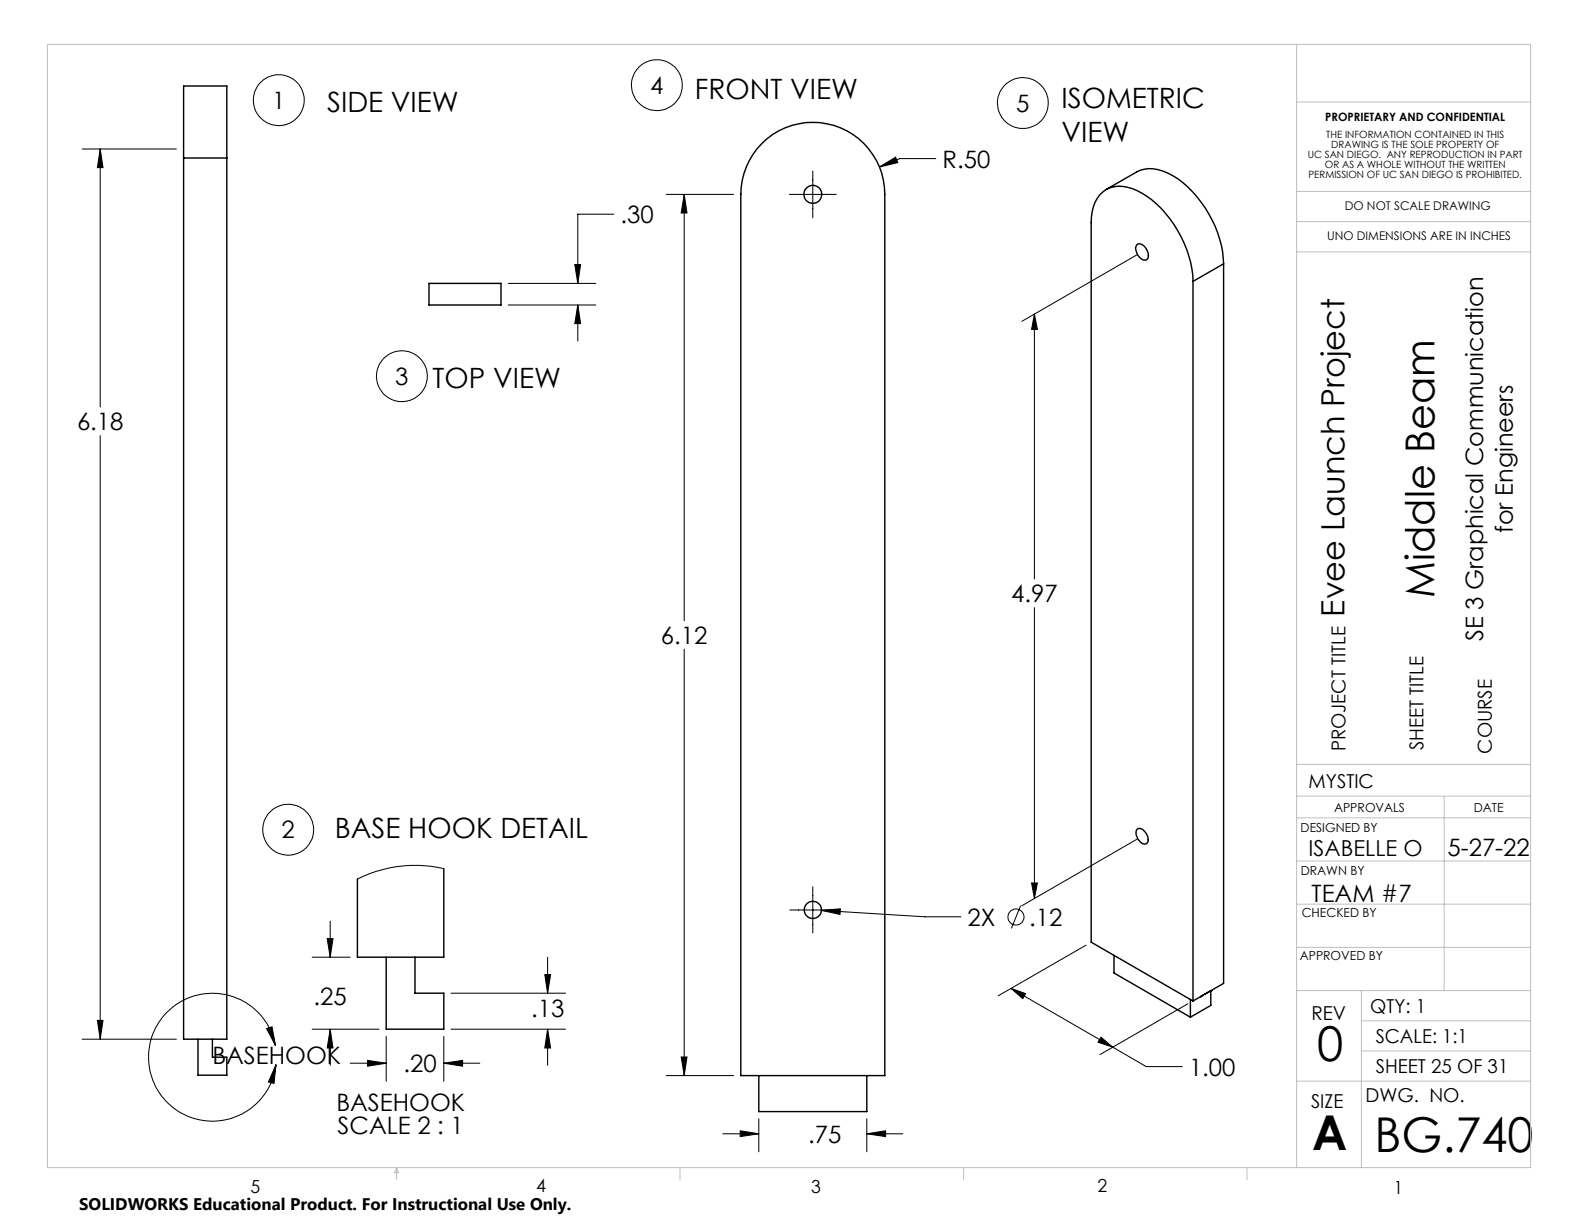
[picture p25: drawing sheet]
<svg xmlns="http://www.w3.org/2000/svg" width="279mm" height="216mm" viewBox="0 0 279 216" stroke-linecap="round" stroke-linejoin="round" font-family="sans-serif">
<defs><g id="words">
<g font-size="8.5">
<text x="232.3" y="187.1">0</text>
<text x="231.5" y="202.9">A</text>
<text x="242.5" y="203.2">BG.740</text>
</g>
<text font-size="7.1" x="253" y="105.4" transform="rotate(-90 253 105.4)">Middle Beam</text>
<text font-size="5.6" x="237.2" y="108.8" transform="rotate(-90 237.2 108.8)">Evee Launch Project</text>
<g font-size="4.9">
<text x="122.6" y="17.5">FRONT VIEW</text>
<text x="57.7" y="19.7">SIDE VIEW</text>
<text x="187.2" y="19.1">ISOMETRIC</text>
<text x="187.2" y="25">VIEW</text>
<text x="76.3" y="68.4">TOP VIEW</text>
<text x="59" y="147.8">BASE HOOK DETAIL</text>
</g>
<g font-size="4.2">
<text x="114.7" y="16.5">4</text>
<text x="48" y="19.2">1</text>
<text x="179.3" y="19.7">5</text>
<text x="166.3" y="29.6">R.50</text>
<text x="109.4" y="39.4">.30</text>
<text x="69.7" y="67.9">3</text>
<text x="13.6" y="75.9">6.18</text>
<text x="266.8" y="94" transform="rotate(-90 266.8 94)">for Engineers</text>
<text x="178.4" y="106.2">4.97</text>
<text x="116.6" y="113.6">6.12</text>
<text x="261.6" y="113.1" transform="rotate(-90 261.6 113.1)">SE 3 Graphical Communication</text>
<text x="49.7" y="147.8">2</text>
<text x="255.3" y="151">5-27-22</text>
<text x="231.3" y="159.2">TEAM #7</text>
<text x="170.7" y="163.3">2X</text>
<text x="181.6" y="163.3">.12</text>
<text x="55.3" y="177.2">.25</text>
<text x="93.7" y="179.4">.13</text>
<text x="37.5" y="187.6">BASEHOOK</text>
<text x="71.2" y="189.1">.20</text>
<text x="209.7" y="189.7">1.00</text>
<text x="59.3" y="195.9">BASEHOOK</text>
<text x="59.5" y="200.1">SCALE 2 : 1</text>
<text x="142.5" y="201.6">.75</text>
</g>
<text font-size="3.9" x="230.8" y="151">ISABELLE O</text>
<g font-size="3.4">
<text x="237.3" y="132.5" transform="rotate(-90 237.3 132.5)">PROJECT TITLE</text>
<text x="251.1" y="132.3" transform="rotate(-90 251.1 132.3)">SHEET TITLE</text>
<text x="263.1" y="133" transform="rotate(-90 263.1 133)">COURSE</text>
<text x="230.8" y="139">MYSTIC</text>
<text x="231.3" y="180">REV</text>
<text x="241.7" y="178.7">QTY: 1</text>
<text x="242.7" y="183.9">SCALE: 1:1</text>
<text x="242.7" y="189.2">SHEET 25 OF 31</text>
<text x="231.3" y="195.4">SIZE</text>
<text x="240.9" y="194.3">DWG. NO.</text>
</g>
<g font-size="3.2">
<text x="44.2" y="210.4">5</text>
<text x="94.6" y="210.3">4</text>
<text x="143.1" y="210.4">3</text>
<text x="193.6" y="210.3">2</text>
<text x="245.8" y="210.7">1</text>
</g>
<text font-size="3" x="14" y="213.5">SOLIDWORKS Educational Product. For Instructional Use Only.</text>
<g font-size="2.2">
<text x="235.3" y="143.1">APPROVALS</text>
<text x="259.9" y="143.1">DATE</text>
<text x="229.4" y="146.7">DESIGNED BY</text>
<text x="229.4" y="154.4">DRAWN BY</text>
<text x="229.6" y="161.8">CHECKED BY</text>
<text x="229.3" y="169.4">APPROVED BY</text>
</g>
<g font-size="2.1">
<text x="237.2" y="37.1">DO NOT SCALE DRAWING</text>
<text x="234.1" y="42.3">UNO DIMENSIONS ARE IN INCHES</text>
</g>
<text font-size="2" x="233.8" y="21.4">PROPRIETARY AND CONFIDENTIAL</text>
<g font-size="1.8">
<text x="230.7" y="27.9">UC SAN DIEGO. ANY REPRODUCTION IN PART</text>
<text x="233.7" y="29.7">OR AS A WHOLE WITHOUT THE WRITTEN</text>
<text x="233.9" y="24.4">THE INFORMATION CONTAINED IN THIS</text>
<text x="234.8" y="26.2">DRAWING IS THE SOLE PROPERTY OF</text>
<text x="230.8" y="31.5">PERMISSION OF UC SAN DIEGO IS PROHIBITED.</text>
</g>
</g></defs>
<g fill="none" stroke="#000" stroke-width=".18">
<path d="M14.5 26.3h16.6M17.7 26.3l.5 3.3h-1zM17.7 26.3v45.5M108.3 37.8h-6.4v12.2M117.5 34.3h11.9M120.7 34.3v75.2M120.7 34.3l.5 3.3h-1zM139.2 34.3h8.3M143.4 30.2v8.2M155.1 29.5l2.9-1.8 .4 1zM165.1 28h-6.4l-3.6 1.5M89.6 53.8h15.5"/>
<path d="M89.6 50h15.5M101.4 46.7h1l-.5 3.3zM101.9 53.8v6.3M101.9 53.8l.5 3.3h-1zM182.5 55.4v46.7M182.5 55.4l.5 2.7h-1zM200.6 44.9l-20.4 11.8M17.7 76.8v106.5M120.7 114.5v75.2M182.5 107.2v51.3M78.3 153.2l-1.9-.3-2.2-.3-3.6 .2-2.2 .3-2.2 .6-3.2 1.3M143.4 156.4v8.2"/>
<path d="M180 159.7l-1.6 4.1M182 155.8h1l-.5 2.7zM200.6 148l-20.4 11.8M17.2 180h1l-.5 3.3zM55.1 168.8h6.7M57.7 165.6h1l-.5 3.2zM58.2 162.5v6.3M79.6 175.2h20.2M96.1 171.9h1l-.5 3.3zM96.6 168.8v6.4M139.3 160.5h8.1M144.9 160.6l18.2 1.1h6.4"/>
<path d="M144.9 160.6l3.3-.3v1zM178.3 174.3l18 10.4M178.3 174.3l2.6 1-.5 .8zM191.6 166.7l-15.5 8.9M209.5 177.1l-15.5 8.9M14.5 183.3h16.6M47 181.4l1-.3 .6 3.3zM48.6 184.4a11.3 11.3 0 0 0-17.5-7.2 11.3 11.3 0 0 0 .6 18.9 11.3 11.3 0 0 0 17-8.3M48.7 187.8l-.4 3.3-1-.2zM55.1 181.5h11.8M58.2 181.5l.5 3.4h-1zM58.2 181.5v6.4"/>
<path d="M61.8 187.5h6.3M64.8 187l3.3 .5-3.3 .6zM68.1 182.8v7.9M78.3 182.8v7.9M78.3 187.5h6.3M78.3 187.5l3.3-.5v1.1zM79.6 181.5h20.2M96.6 181.5l.5 3.4h-1zM96.6 181.5v6.4M117.5 189.7h11.9M120.2 186.4h1l-.5 3.3zM127.5 200h6.3"/>
<path d="M130.6 199.5l3.2 .5-3.2 .5zM133.8 197.3v5.9M152.9 200l3.3-.5v1zM152.9 197.3v5.9M152.9 200h6.3M194.2 183l2.1 1.7-2.6-.9zM196.3 184.7l5.9 3.4h6.3"/>
<circle cx="49.2" cy="17.7" r="4.5"/>
<circle cx="115.9" cy="15" r="4.5"/>
<circle cx="180.4" cy="18.2" r="4.5"/>
<circle cx="70.9" cy="66.3" r="4.5"/>
<circle cx="50.8" cy="146.4" r="4.5"/>
<circle cx="179.2" cy="161.8" r="1.41"/>
</g>
<g fill="none" stroke="#c0c0c0" stroke-width=".18">
<path d="M8.4 7.8h261.6v198.2h-261.6zM228.7 7.8v198.2M228.7 18h41.3M228.7 33.8h41.3M228.7 39.1h41.3M228.7 44.4h41.3M228.7 134.8h41.3M228.7 159.5h41.3M228.7 151.9h41.3M228.7 144.3h41.3M228.7 140.4h41.3M254.7 140.4v34.3"/>
<path d="M228.7 174.7h41.3M228.7 167.1h41.3M240.1 174.7v31.3M228.7 190.7h41.3M240.1 185.4h29.9M240.1 180.1h29.9M70 206v2.1M70 206l.3 .8h-.7zM119.9 206v2.1M170 206v2.1M220 206v2.1"/>
</g>
<g fill="#000">
<path d="M17.7 26.3l.5 3.3h-1zM17.2 180h1l-.5 3.3zM152.9 200l3.3-.5v1zM130.6 199.5l3.2 .5-3.2 .5zM144.9 160.6l3.3 .7v-1zM120.7 34.3l.5 3.3h-1zM120.2 186.4h1l-.5 3.3zM155.1 29.5l3.3-.8-.4-1zM178.3 174.3l2.6 1-.5 .8zM194.2 183l2.1 1.7-2.6-.9zM182.5 55.4l.5 2.7h-1zM182 155.8h1l-.5 2.7zM96.1 171.9h1l-.5 3.3zM96.6 181.5l.5 3.4h-1zM58.2 181.5l.5 3.4h-1zM57.7 165.6h1l-.5 3.2zM78.3 187.5l3.3-.5v1.1zM64.8 187l3.3 .5-3.3 .6zM101.9 53.8l.5 3.3h-1zM101.4 46.7h1l-.5 3.3z"/>
<path d="M47 181.4l1-.3 .6 3.3zM48.7 187.8l-.4 3.3-1-.2z"/>
</g>
<g fill="none" stroke="#000" stroke-width=".25">
<path d="M32.4 27.9v-12.7h7.6v12.7M32.4 27.9v155.4h7.6v-155.4M32.4 27.9h7.6M134.4 25.3a12.7 12.7 0 0 1 13.8-2.8 12.7 12.7 0 0 1 7.9 11.8v155.4h-25.4v-155.4a12.9 12.9 0 0 1 3.7-9zM195.1 33.4l5.4-3.1a6.3 6.3 0 0 1 6.3 .7 19.9 19.9 0 0 1 9 15.5M75.7 50h12.7v3.8h-12.7zM200.5 43.2a1.17 1.17 0 0 1 1.7 .7 1.41 1.41 0 0 1 0 2 1.93 1.93 0 0 1-1.7-2.7zM210.4 49.6a19.9 19.9 0 0 0-9-15.5 6.3 6.3 0 0 0-6.3-.7 6.4 6.4 0 0 0-2.6 5.9v126.9l17.9 10.4M210.4 49.6v127M215.8 46.5l-5.4 3.1M215.8 46.5v127l-5.4 3.1M78.3 153.2v15.6h-15.3v-13.8"/>
<path d="M200.6 146.3a1.11 1.11 0 0 1 1.5 .7 1.27 1.27 0 0 1 0 1.8 1.63 1.63 0 0 1-1.7-1.6v-.7zM68.1 168.8v12.7h10.2v-6.3h-5.1v-6.4M196.5 168.5v3.1l13.5 7.8M210 176.3v3.1M211.8 175.8h.1M213.6 174.7h.1M213.6 174.7l-1.8 1.1M213.6 174.7v2.6l-3.6 2.1M34.9 183.3v6.4h5.1v-3.2h-2.5v-3.2M133.8 189.7v6.4h19.1v-6.4"/>
<circle cx="143.4" cy="34.3" r="1.59"/>
<circle cx="143.4" cy="160.5" r="1.52"/>
</g>
<use href="#words"/>
</svg>
